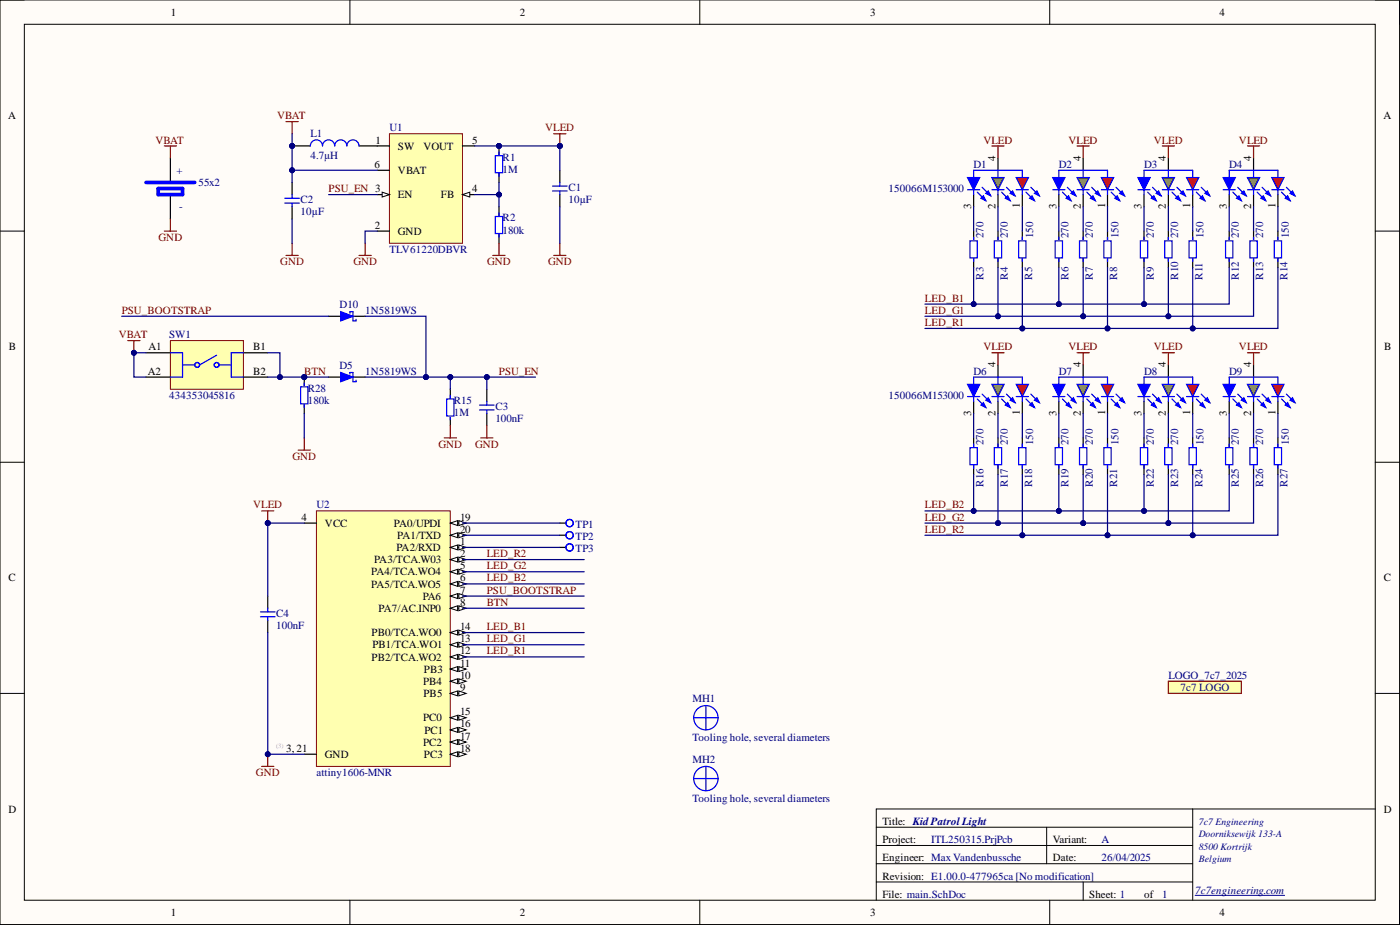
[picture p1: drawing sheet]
<svg xmlns="http://www.w3.org/2000/svg" width="292mm" height="193mm" viewBox="0 0 292 193" stroke-linecap="round" stroke-linejoin="round" font-family="sans-serif">
<defs><g id="words">
<g font-size="2.3">
<text x="35.6" y="3.3">1</text>
<text x="108.4" y="3.3">2</text>
<text x="181.6" y="3.3">3</text>
<text x="254.4" y="3.3">4</text>
<text x="1.7" y="24.9">A</text>
<text x="78.4" y="29.9">1</text>
<text x="98.5" y="29.9">5</text>
<text x="288.6" y="24.9">A</text>
<text x="78.1" y="35">6</text>
<text x="83" y="31.2">SW</text>
<text x="88.4" y="31.2">VOUT</text>
<text x="207.7" y="33.5" transform="rotate(-90 207.7 33.5)">4</text>
<text x="225.5" y="33.5" transform="rotate(-90 225.5 33.5)">4</text>
<text x="243.3" y="33.5" transform="rotate(-90 243.3 33.5)">4</text>
<text x="261" y="33.5" transform="rotate(-90 261 33.5)">4</text>
<text x="83" y="41.4">EN</text>
<text x="83" y="36.3">VBAT</text>
<text x="92" y="41.4">FB</text>
<text x="98.5" y="40.1">4</text>
<text x="78.2" y="47.7">2</text>
<text x="202.6" y="43.6" transform="rotate(-90 202.6 43.6)">3</text>
<text x="207.7" y="43.6" transform="rotate(-90 207.7 43.6)">2</text>
<text x="212.8" y="43.5" transform="rotate(-90 212.8 43.5)">1</text>
<text x="220.4" y="43.6" transform="rotate(-90 220.4 43.6)">3</text>
<text x="225.5" y="43.6" transform="rotate(-90 225.5 43.6)">2</text>
<text x="230.6" y="43.5" transform="rotate(-90 230.6 43.5)">1</text>
<text x="238.2" y="43.6" transform="rotate(-90 238.2 43.6)">3</text>
<text x="243.3" y="43.6" transform="rotate(-90 243.3 43.6)">2</text>
<text x="248.3" y="43.5" transform="rotate(-90 248.3 43.5)">1</text>
<text x="256" y="43.6" transform="rotate(-90 256 43.6)">3</text>
<text x="261" y="43.6" transform="rotate(-90 261 43.6)">2</text>
<text x="266.1" y="43.5" transform="rotate(-90 266.1 43.5)">1</text>
<text x="83" y="49">GND</text>
<text x="1.9" y="73.1">B</text>
<text x="31" y="73.1">A1</text>
<text x="52.8" y="73.1">B1</text>
<text x="207.7" y="76.6" transform="rotate(-90 207.7 76.6)">4</text>
<text x="225.5" y="76.6" transform="rotate(-90 225.5 76.6)">4</text>
<text x="243.3" y="76.6" transform="rotate(-90 243.3 76.6)">4</text>
<text x="261" y="76.6" transform="rotate(-90 261 76.6)">4</text>
<text x="288.8" y="73.1">B</text>
<text x="30.8" y="78.2">A2</text>
<text x="52.8" y="78.2">B2</text>
<text x="202.6" y="86.7" transform="rotate(-90 202.6 86.7)">3</text>
<text x="207.7" y="86.8" transform="rotate(-90 207.7 86.8)">2</text>
<text x="212.8" y="86.6" transform="rotate(-90 212.8 86.6)">1</text>
<text x="220.4" y="86.7" transform="rotate(-90 220.4 86.7)">3</text>
<text x="225.5" y="86.8" transform="rotate(-90 225.5 86.8)">2</text>
<text x="230.6" y="86.6" transform="rotate(-90 230.6 86.6)">1</text>
<text x="238.2" y="86.7" transform="rotate(-90 238.2 86.7)">3</text>
<text x="243.3" y="86.8" transform="rotate(-90 243.3 86.8)">2</text>
<text x="248.3" y="86.6" transform="rotate(-90 248.3 86.6)">1</text>
<text x="256" y="86.7" transform="rotate(-90 256 86.7)">3</text>
<text x="261" y="86.8" transform="rotate(-90 261 86.8)">2</text>
<text x="266.1" y="86.6" transform="rotate(-90 266.1 86.6)">1</text>
<text x="62.9" y="108.6">4</text>
<text x="67.8" y="109.9">VCC</text>
<text x="82.2" y="109.9">PA0/UPDI</text>
<text x="82.9" y="112.4">PA1/TXD</text>
<text x="96" y="113.7">1</text>
<text x="96" y="108.6">19</text>
<text x="96" y="111.2">20</text>
<text x="78" y="117.5">PA3/TCA.W03</text>
<text x="82.7" y="115">PA2/RXD</text>
<text x="96" y="116.2">2</text>
<text x="96" y="118.8">5</text>
<text x="1.8" y="121.3">C</text>
<text x="77.4" y="120">PA4/TCA.WO4</text>
<text x="77.4" y="122.6">PA5/TCA.WO5</text>
<text x="88.2" y="125.1">PA6</text>
<text x="96" y="121.3">6</text>
<text x="96" y="123.8">7</text>
<text x="288.7" y="121.3">C</text>
<text x="79" y="127.7">PA7/AC.INP0</text>
<text x="96" y="126.4">8</text>
<text x="96" y="131.5">14</text>
<text x="77.5" y="137.8">PB2/TCA.WO2</text>
<text x="77.5" y="132.7">PB0/TCA.WO0</text>
<text x="77.7" y="135.3">PB1/TCA.WO1</text>
<text x="96" y="136.5">12</text>
<text x="96" y="134">13</text>
<text x="88.3" y="142.9">PB4</text>
<text x="88.5" y="140.3">PB3</text>
<text x="96" y="141.6">10</text>
<text x="96" y="139.1">11</text>
<text x="88.4" y="145.4">PB5</text>
<text x="96" y="144.1">9</text>
<text x="96" y="149.2">15</text>
<text x="88.3" y="150.5">PC0</text>
<text x="88.3" y="155.6">PC2</text>
<text x="88.5" y="153">PC1</text>
<text x="96" y="151.8">16</text>
<text x="96" y="154.3">17</text>
<text x="59.7" y="156.8">3, 21</text>
<text x="67.8" y="158.1">GND</text>
<text x="88.5" y="158.1">PC3</text>
<text x="96" y="156.8">18</text>
<text x="1.8" y="169.5">D</text>
<text x="184.1" y="172.1">Title: KidPatrol Light</text>
<text x="288.7" y="169.5">D</text>
<text x="184.1" y="175.9">Project:</text>
<text x="184.1" y="179.7">Engineer: Max Vandenbussche</text>
<text x="219.6" y="179.7">Date:</text>
<text x="219.6" y="175.9">Variant:</text>
<text x="184.1" y="183.5">Revision: E1.00.0-477965ca [No modification]</text>
<text x="35.6" y="191.1">1</text>
<text x="108.4" y="191.1">2</text>
<text x="181.6" y="191.1">3</text>
<text x="184.1" y="187.3">File: main.SchDoc</text>
<text x="227.3" y="187.3">Sheet: 1</text>
<text x="238.7" y="187.3">of</text>
<text x="254.4" y="191.1">4</text>
</g>
<g font-size="2.3" fill="#800000">
<text x="32.4" y="29.9">VBAT</text>
<text x="57.8" y="24.9">VBAT</text>
<text x="113.8" y="27.4">VLED</text>
<text x="205.2" y="29.9">VLED</text>
<text x="222.9" y="29.9">VLED</text>
<text x="240.7" y="29.9">VLED</text>
<text x="258.5" y="29.9">VLED</text>
<text x="68.6" y="40.1">PSU_EN 3</text>
<text x="33.1" y="50.2">GND</text>
<text x="58.5" y="55.3">GND</text>
<text x="73.7" y="55.3">GND</text>
<text x="101.7" y="55.3">GND</text>
<text x="114.4" y="55.3">GND</text>
<text x="25.4" y="65.5">PSU_BOOTSTRAP</text>
<text x="193" y="65.5">LED_G1</text>
<text x="193" y="62.9">LED_B1</text>
<text x="24.8" y="70.5">VBAT</text>
<text x="193" y="68">LED_R1</text>
<text x="205.2" y="73.1">VLED</text>
<text x="222.9" y="73.1">VLED</text>
<text x="240.7" y="73.1">VLED</text>
<text x="258.5" y="73.1">VLED</text>
<text x="63.5" y="78.2">BTN</text>
<text x="104.1" y="78.2">PSU_EN</text>
<text x="61" y="95.9">GND</text>
<text x="91.5" y="93.4">GND</text>
<text x="99.1" y="93.4">GND</text>
<text x="52.8" y="106.1">VLED</text>
<text x="193" y="106.1">LED_B2</text>
<text x="193" y="111.2">LED_R2</text>
<text x="193" y="108.6">LED_G2</text>
<text x="101.6" y="116.2">LED_R2</text>
<text x="101.6" y="118.8">LED_G2</text>
<text x="101.6" y="123.8">PSU_BOOTSTRAP</text>
<text x="101.6" y="121.3">LED_B2</text>
<text x="101.6" y="131.5">LED_B1</text>
<text x="101.6" y="126.4">BTN</text>
<text x="101.6" y="136.5">LED_R1</text>
<text x="101.6" y="134">LED_G1</text>
<text x="53.4" y="161.9">GND</text>
</g>
<g font-size="2.3" fill="#000080">
<text x="64.8" y="28.7">L1</text>
<text x="81.3" y="27.4">U1</text>
<text x="64.8" y="33.2">4.7µH</text>
<text x="104.9" y="33.5">R1</text>
<text x="203.1" y="35">D1</text>
<text x="220.9" y="35">D2</text>
<text x="238.7" y="35">D3</text>
<text x="256.5" y="35">D4</text>
<text x="36.8" y="36.3">+</text>
<text x="41.4" y="38.8">55x2</text>
<text x="104.9" y="36">1M</text>
<text x="118.6" y="39.8">C1</text>
<text x="185.4" y="40.1">150066M153000</text>
<text x="37.4" y="43.9">-</text>
<text x="62.7" y="44.9">10µF</text>
<text x="62.7" y="42.4">C2</text>
<text x="104.9" y="46.2">R2</text>
<text x="118.6" y="42.4">10µF</text>
<text x="81.3" y="52.8">TLV61220DBVR</text>
<text x="104.9" y="48.7">180k</text>
<text x="205.2" y="49.7" transform="rotate(-90 205.2 49.7)">270</text>
<text x="210.3" y="49.7" transform="rotate(-90 210.3 49.7)">270</text>
<text x="215.6" y="49.7" transform="rotate(-90 215.6 49.7)">150</text>
<text x="222.9" y="49.7" transform="rotate(-90 222.9 49.7)">270</text>
<text x="228" y="49.7" transform="rotate(-90 228 49.7)">270</text>
<text x="233.4" y="49.7" transform="rotate(-90 233.4 49.7)">150</text>
<text x="240.7" y="49.7" transform="rotate(-90 240.7 49.7)">270</text>
<text x="245.8" y="49.7" transform="rotate(-90 245.8 49.7)">270</text>
<text x="251.1" y="49.7" transform="rotate(-90 251.1 49.7)">150</text>
<text x="258.5" y="49.7" transform="rotate(-90 258.5 49.7)">270</text>
<text x="263.6" y="49.7" transform="rotate(-90 263.6 49.7)">270</text>
<text x="268.9" y="49.7" transform="rotate(-90 268.9 49.7)">150</text>
<text x="205.2" y="58.4" transform="rotate(-90 205.2 58.4)">R3</text>
<text x="210.3" y="58.4" transform="rotate(-90 210.3 58.4)">R4</text>
<text x="215.3" y="58.4" transform="rotate(-90 215.3 58.4)">R5</text>
<text x="222.9" y="58.4" transform="rotate(-90 222.9 58.4)">R6</text>
<text x="228" y="58.4" transform="rotate(-90 228 58.4)">R7</text>
<text x="233.1" y="58.4" transform="rotate(-90 233.1 58.4)">R8</text>
<text x="240.7" y="58.4" transform="rotate(-90 240.7 58.4)">R9</text>
<text x="245.8" y="58.4" transform="rotate(-90 245.8 58.4)">R10</text>
<text x="250.9" y="58.4" transform="rotate(-90 250.9 58.4)">R11</text>
<text x="258.5" y="58.4" transform="rotate(-90 258.5 58.4)">R12</text>
<text x="263.6" y="58.4" transform="rotate(-90 263.6 58.4)">R13</text>
<text x="268.7" y="58.4" transform="rotate(-90 268.7 58.4)">R14</text>
<text x="70.8" y="64.3">D10</text>
<text x="76.2" y="65.5">1N5819WS</text>
<text x="35.3" y="70.5">SW1</text>
<text x="70.8" y="77">D5</text>
<text x="35.3" y="83.2">434353045816</text>
<text x="64.2" y="81.7">R28</text>
<text x="76.2" y="78.2">1N5819WS</text>
<text x="185.4" y="83.2">150066M153000</text>
<text x="203.1" y="78.2">D6</text>
<text x="220.9" y="78.2">D7</text>
<text x="238.7" y="78.2">D8</text>
<text x="256.5" y="78.2">D9</text>
<text x="64.2" y="84.3">180k</text>
<text x="94.7" y="86.8">1M</text>
<text x="94.7" y="84.3">R15</text>
<text x="103.3" y="88.1">100nF</text>
<text x="103.3" y="85.5">C3</text>
<text x="205.2" y="92.9" transform="rotate(-90 205.2 92.9)">270</text>
<text x="210.3" y="92.9" transform="rotate(-90 210.3 92.9)">270</text>
<text x="215.6" y="92.9" transform="rotate(-90 215.6 92.9)">150</text>
<text x="222.9" y="92.9" transform="rotate(-90 222.9 92.9)">270</text>
<text x="228" y="92.9" transform="rotate(-90 228 92.9)">270</text>
<text x="233.4" y="92.9" transform="rotate(-90 233.4 92.9)">150</text>
<text x="240.7" y="92.9" transform="rotate(-90 240.7 92.9)">270</text>
<text x="245.8" y="92.9" transform="rotate(-90 245.8 92.9)">270</text>
<text x="251.1" y="92.9" transform="rotate(-90 251.1 92.9)">150</text>
<text x="258.5" y="92.9" transform="rotate(-90 258.5 92.9)">270</text>
<text x="263.6" y="92.9" transform="rotate(-90 263.6 92.9)">270</text>
<text x="268.9" y="92.9" transform="rotate(-90 268.9 92.9)">150</text>
<text x="205.2" y="101.5" transform="rotate(-90 205.2 101.5)">R16</text>
<text x="210.3" y="101.5" transform="rotate(-90 210.3 101.5)">R17</text>
<text x="215.3" y="101.5" transform="rotate(-90 215.3 101.5)">R18</text>
<text x="222.9" y="101.5" transform="rotate(-90 222.9 101.5)">R19</text>
<text x="228" y="101.5" transform="rotate(-90 228 101.5)">R20</text>
<text x="233.1" y="101.5" transform="rotate(-90 233.1 101.5)">R21</text>
<text x="240.7" y="101.5" transform="rotate(-90 240.7 101.5)">R22</text>
<text x="245.8" y="101.5" transform="rotate(-90 245.8 101.5)">R23</text>
<text x="250.9" y="101.5" transform="rotate(-90 250.9 101.5)">R24</text>
<text x="258.5" y="101.5" transform="rotate(-90 258.5 101.5)">R25</text>
<text x="263.6" y="101.5" transform="rotate(-90 263.6 101.5)">R26</text>
<text x="268.7" y="101.5" transform="rotate(-90 268.7 101.5)">R27</text>
<text x="66" y="106.1">U2</text>
<text x="120.1" y="110.1">TP1</text>
<text x="120.1" y="112.7">TP2</text>
<text x="120.1" y="115.2">TP3</text>
<text x="57.6" y="131.2">100nF</text>
<text x="57.6" y="128.7">C4</text>
<text x="243.8" y="141.6">LOGO_7c7_2025</text>
<text x="144.5" y="146.4">MH1</text>
<text x="246.3" y="144.1">7c7 LOGO</text>
<text x="144.5" y="154.6">Tooling hole, several diameters</text>
<text x="66" y="161.9">attiny1606-MNR</text>
<text x="144.5" y="159.1">MH2</text>
<text x="144.5" y="167.2">Tooling hole, several diameters</text>
<text x="194.3" y="175.9">ITL250315.PrjPcb</text>
<text x="229.8" y="179.7">26/04/2025</text>
<text x="229.8" y="175.9">A</text>
<text x="242.5" y="187.3">1</text>
<text x="249.4" y="186.5">7c7engineering.com</text>
</g>
<g font-size="2" fill="#000080">
<text x="250.1" y="172.2">7c7 Engineering</text>
<text x="250.1" y="174.7">Doorniksewijk 133-A</text>
<text x="250.1" y="177.2">8500 Kortrijk</text>
<text x="250.1" y="179.8">Belgium</text>
</g>
</g></defs>
<path d="M0 0h292v192.9h-292z" fill-rule="evenodd" fill="#fffcf8"/>
<path d="M0 0h292v192.9h-292z" fill="none" stroke="#000" stroke-width=".21"/>
<path d="M5.1 5.1h281.8v182.7h-281.8z" fill-rule="evenodd" fill="#fffcf8"/>
<g fill="none" stroke="#000" stroke-width=".21">
<path d="M0 0h5.1M73 0v5.1M146 0v5.1M219 0v5.1M286.9 0h5.1v5.1M5.1 5.1h281.8v182.7h-281.8zM0 48.2h5.1M286.9 48.2h5.1M0 96.4h5.1M286.9 96.4h5.1M0 144.7h5.1M286.9 144.7h5.1"/>
<path d="M182.8 176.4h66M182.8 172.6h66M218.4 172.6v7.6M248.8 168.8v19M286.9 168.8h-104.1v19M73 187.8v5.1M146 187.8v5.1M182.8 184h66M182.8 180.2h66M219 187.8v5.1M226 184v3.8M292 187.8v5.1"/>
</g>
<path d="M249.4 186.8h18.6" fill="none" stroke="#000080" stroke-width=".21"/>
<path d="M243.8 142.1h15.2v2.6h-15.2z" fill-rule="evenodd" fill="#ffffb0"/>
<path d="M243.8 142.1h15.2v2.6h-15.2z" fill="none" stroke="#800000" stroke-width=".25"/>
<path d="M81.3 27.9h15.2v22.8h-15.2z" fill-rule="evenodd" fill="#ffffb0"/>
<path d="M81.3 27.9h15.2v22.8h-15.2z" fill="none" stroke="#800000" stroke-width=".21"/>
<path d="M78.7 30.4h2.6M78.7 48.2h2.6M78.7 40.6h2.6" fill="none" stroke="#000" stroke-width=".25"/>
<path d="M79.7 40.1l1.6 .5-1.6 .5z" fill="#f8fcff"/>
<path d="M79.7 40.1l1.6 .5-1.6 .5z" fill="none" stroke="#000" stroke-width=".21"/>
<path d="M96.5 40.6h2.5" fill="none" stroke="#000" stroke-width=".25"/>
<path d="M96.5 40.6l1.5-.5v1z" fill="#f8fcff"/>
<path d="M96.5 40.6l1.5-.5v1z" fill="none" stroke="#000" stroke-width=".21"/>
<path d="M78.7 35.5h2.6M96.5 30.4h2.5" fill="none" stroke="#000" stroke-width=".25"/>
<circle cx="60.9" cy="30.4" r=".51" fill="#000080"/>
<circle cx="60.9" cy="30.4" r=".51" fill="none" stroke="#000080" stroke-width=".21"/>
<path d="M67.3 30.4a1.27 1.27 0 0 1 1.3-1.2 1.27 1.27 0 0 1 1.2 1.2 1.27 1.27 0 0 1 1.3-1.2 1.27 1.27 0 0 1 1.3 1.2" fill="none" stroke="#00f" stroke-width=".25"/>
<path d="M60.9 30.4h3.9" fill="none" stroke="#000" stroke-width=".25"/>
<circle cx="60.9" cy="30.4" r=".51" fill="#000080"/>
<circle cx="60.9" cy="30.4" r=".51" fill="none" stroke="#000080" stroke-width=".21"/>
<path d="M74.9 30.4h3.8M104.1 43.1v2.6M104.1 48.2v2.5" fill="none" stroke="#000" stroke-width=".25"/>
<path d="M64.8 30.4a1.27 1.27 0 0 1 1.2-1.2 1.27 1.27 0 0 1 1.3 1.2M72.4 30.4a1.27 1.27 0 0 1 1.2-1.2 1.27 1.27 0 0 1 1.3 1.2M104.1 44.4v.8M104.1 48.7v.8" fill="none" stroke="#00f" stroke-width=".25"/>
<path d="M59.7 25.4h2.5M60.9 25.4v2.5M59.7 53.3h2.5M60.9 50.7v2.6M74.9 53.3h2.5M76.2 50.7v2.6" fill="none" stroke="#800000" stroke-width=".25"/>
<path d="M103.3 45.2h1.6v3.5h-1.6z" fill-rule="evenodd" fill="#fff"/>
<path d="M103.3 45.2h1.6v3.5h-1.6z" fill="none" stroke="#00f" stroke-width=".25"/>
<circle cx="104.1" cy="30.4" r=".51" fill="#000080"/>
<circle cx="104.1" cy="30.4" r=".51" fill="none" stroke="#000080" stroke-width=".21"/>
<path d="M104.1 30.4v2.6" fill="none" stroke="#000" stroke-width=".25"/>
<circle cx="104.1" cy="30.4" r=".51" fill="#000080"/>
<circle cx="104.1" cy="30.4" r=".51" fill="none" stroke="#000080" stroke-width=".21"/>
<path d="M104.1 35.5v2.6" fill="none" stroke="#000" stroke-width=".25"/>
<path d="M104.1 31.7v.8M104.1 36v.8" fill="none" stroke="#00f" stroke-width=".25"/>
<path d="M103.3 32.5h1.6v3.5h-1.6z" fill-rule="evenodd" fill="#fff"/>
<path d="M103.3 32.5h1.6v3.5h-1.6z" fill="none" stroke="#00f" stroke-width=".25"/>
<path d="M115.5 27.9h2.6M116.8 27.9v2.5M102.8 53.3h2.6M104.1 50.7v2.6" fill="none" stroke="#800000" stroke-width=".25"/>
<circle cx="116.8" cy="30.4" r=".51" fill="#000080"/>
<circle cx="116.8" cy="30.4" r=".51" fill="none" stroke="#000080" stroke-width=".21"/>
<path d="M115.5 53.3h2.6M116.8 50.7v2.6" fill="none" stroke="#800000" stroke-width=".25"/>
<path d="M66 106.6h28v53.3h-28z" fill-rule="evenodd" fill="#ffffb0"/>
<path d="M66 106.6h28v53.3h-28z" fill="none" stroke="#800000" stroke-width=".21"/>
<path d="M94 114.2h2.5" fill="none" stroke="#000" stroke-width=".25"/>
<path d="M94 114.2l1.5-.5v1z" fill="#f8fcff"/>
<path d="M94 114.2l1.5-.5v1z" fill="none" stroke="#000" stroke-width=".21"/>
<path d="M95.7 113.7l1.6 .5-1.6 .5z" fill="#f8fcff"/>
<path d="M95.7 113.7l1.6 .5-1.6 .5z" fill="none" stroke="#000" stroke-width=".21"/>
<path d="M94 116.7h2.5" fill="none" stroke="#000" stroke-width=".25"/>
<path d="M94 116.7l1.5-.5v1z" fill="#f8fcff"/>
<path d="M94 116.7l1.5-.5v1z" fill="none" stroke="#000" stroke-width=".21"/>
<path d="M95.7 116.2l1.6 .5-1.6 .5z" fill="#f8fcff"/>
<path d="M95.7 116.2l1.6 .5-1.6 .5z" fill="none" stroke="#000" stroke-width=".21"/>
<path d="M63.5 109.1h2.5M94 119.3h2.5M63.5 157.3h2.5" fill="none" stroke="#000" stroke-width=".25"/>
<path d="M94 119.3l1.5-.5v1z" fill="#f8fcff"/>
<path d="M94 119.3l1.5-.5v1z" fill="none" stroke="#000" stroke-width=".21"/>
<path d="M95.7 118.8l1.6 .5-1.6 .5z" fill="#f8fcff"/>
<path d="M95.7 118.8l1.6 .5-1.6 .5z" fill="none" stroke="#000" stroke-width=".21"/>
<path d="M94 121.8h2.5" fill="none" stroke="#000" stroke-width=".25"/>
<path d="M94 121.8l1.5-.5v1z" fill="#f8fcff"/>
<path d="M94 121.8l1.5-.5v1z" fill="none" stroke="#000" stroke-width=".21"/>
<path d="M95.7 121.3l1.6 .5-1.6 .5z" fill="#f8fcff"/>
<path d="M95.7 121.3l1.6 .5-1.6 .5z" fill="none" stroke="#000" stroke-width=".21"/>
<path d="M94 124.4h2.5" fill="none" stroke="#000" stroke-width=".25"/>
<path d="M94 124.4l1.5-.6v1.1z" fill="#f8fcff"/>
<path d="M94 124.4l1.5-.6v1.1z" fill="none" stroke="#000" stroke-width=".21"/>
<path d="M95.7 123.8l1.6 .6-1.6 .5z" fill="#f8fcff"/>
<path d="M95.7 123.8l1.6 .6-1.6 .5z" fill="none" stroke="#000" stroke-width=".21"/>
<path d="M94 126.9h2.5" fill="none" stroke="#000" stroke-width=".25"/>
<path d="M94 126.9l1.5-.5v1z" fill="#f8fcff"/>
<path d="M94 126.9l1.5-.5v1z" fill="none" stroke="#000" stroke-width=".21"/>
<path d="M95.7 126.4l1.6 .5-1.6 .5z" fill="#f8fcff"/>
<path d="M95.7 126.4l1.6 .5-1.6 .5z" fill="none" stroke="#000" stroke-width=".21"/>
<path d="M94 144.7h2.5" fill="none" stroke="#000" stroke-width=".25"/>
<path d="M94 144.7l1.5-.6v1.1z" fill="#f8fcff"/>
<path d="M94 144.7l1.5-.6v1.1z" fill="none" stroke="#000" stroke-width=".21"/>
<path d="M95.7 144.1l1.6 .6-1.6 .5z" fill="#f8fcff"/>
<path d="M95.7 144.1l1.6 .6-1.6 .5z" fill="none" stroke="#000" stroke-width=".21"/>
<path d="M94 142.1h2.5" fill="none" stroke="#000" stroke-width=".25"/>
<path d="M94 142.1l1.5-.5v1z" fill="#f8fcff"/>
<path d="M94 142.1l1.5-.5v1z" fill="none" stroke="#000" stroke-width=".21"/>
<path d="M95.7 141.6l1.6 .5-1.6 .5z" fill="#f8fcff"/>
<path d="M95.7 141.6l1.6 .5-1.6 .5z" fill="none" stroke="#000" stroke-width=".21"/>
<path d="M94 139.6h2.5" fill="none" stroke="#000" stroke-width=".25"/>
<path d="M94 139.6l1.5-.5v1z" fill="#f8fcff"/>
<path d="M94 139.6l1.5-.5v1z" fill="none" stroke="#000" stroke-width=".21"/>
<path d="M95.7 139.1l1.6 .5-1.6 .5z" fill="#f8fcff"/>
<path d="M95.7 139.1l1.6 .5-1.6 .5z" fill="none" stroke="#000" stroke-width=".21"/>
<path d="M94 137h2.5" fill="none" stroke="#000" stroke-width=".25"/>
<path d="M94 137l1.5-.5v1z" fill="#f8fcff"/>
<path d="M94 137l1.5-.5v1z" fill="none" stroke="#000" stroke-width=".21"/>
<path d="M95.7 136.5l1.6 .5-1.6 .5z" fill="#f8fcff"/>
<path d="M95.7 136.5l1.6 .5-1.6 .5z" fill="none" stroke="#000" stroke-width=".21"/>
<path d="M94 134.5h2.5" fill="none" stroke="#000" stroke-width=".25"/>
<path d="M94 134.5l1.5-.5v1z" fill="#f8fcff"/>
<path d="M94 134.5l1.5-.5v1z" fill="none" stroke="#000" stroke-width=".21"/>
<path d="M95.7 134l1.6 .5-1.6 .5z" fill="#f8fcff"/>
<path d="M95.7 134l1.6 .5-1.6 .5z" fill="none" stroke="#000" stroke-width=".21"/>
<path d="M94 132h2.5" fill="none" stroke="#000" stroke-width=".25"/>
<path d="M94 132l1.5-.5v1z" fill="#f8fcff"/>
<path d="M94 132l1.5-.5v1z" fill="none" stroke="#000" stroke-width=".21"/>
<path d="M95.7 131.5l1.6 .5-1.6 .5z" fill="#f8fcff"/>
<path d="M95.7 131.5l1.6 .5-1.6 .5z" fill="none" stroke="#000" stroke-width=".21"/>
<path d="M94 149.7h2.5" fill="none" stroke="#000" stroke-width=".25"/>
<path d="M94 149.7l1.5-.5v1z" fill="#f8fcff"/>
<path d="M94 149.7l1.5-.5v1z" fill="none" stroke="#000" stroke-width=".21"/>
<path d="M95.7 149.2l1.6 .5-1.6 .5z" fill="#f8fcff"/>
<path d="M95.7 149.2l1.6 .5-1.6 .5z" fill="none" stroke="#000" stroke-width=".21"/>
<path d="M94 152.3h2.5" fill="none" stroke="#000" stroke-width=".25"/>
<path d="M94 152.3l1.5-.5v1z" fill="#f8fcff"/>
<path d="M94 152.3l1.5-.5v1z" fill="none" stroke="#000" stroke-width=".21"/>
<path d="M95.7 151.8l1.6 .5-1.6 .5z" fill="#f8fcff"/>
<path d="M95.7 151.8l1.6 .5-1.6 .5z" fill="none" stroke="#000" stroke-width=".21"/>
<path d="M94 154.8h2.5" fill="none" stroke="#000" stroke-width=".25"/>
<path d="M94 154.8l1.5-.5v1z" fill="#f8fcff"/>
<path d="M94 154.8l1.5-.5v1z" fill="none" stroke="#000" stroke-width=".21"/>
<path d="M95.7 154.3l1.6 .5-1.6 .5z" fill="#f8fcff"/>
<path d="M95.7 154.3l1.6 .5-1.6 .5z" fill="none" stroke="#000" stroke-width=".21"/>
<path d="M94 157.3h2.5" fill="none" stroke="#000" stroke-width=".25"/>
<path d="M94 157.3l1.5-.5v1.1z" fill="#f8fcff"/>
<path d="M94 157.3l1.5-.5v1.1z" fill="none" stroke="#000" stroke-width=".21"/>
<path d="M95.7 156.8l1.6 .5-1.6 .6z" fill="#f8fcff"/>
<path d="M95.7 156.8l1.6 .5-1.6 .6z" fill="none" stroke="#000" stroke-width=".21"/>
<path d="M94 109.1h2.5" fill="none" stroke="#000" stroke-width=".25"/>
<path d="M94 109.1l1.5-.5v1z" fill="#f8fcff"/>
<path d="M94 109.1l1.5-.5v1z" fill="none" stroke="#000" stroke-width=".21"/>
<path d="M95.7 108.6l1.6 .5-1.6 .5z" fill="#f8fcff"/>
<path d="M95.7 108.6l1.6 .5-1.6 .5z" fill="none" stroke="#000" stroke-width=".21"/>
<path d="M94 111.7h2.5" fill="none" stroke="#000" stroke-width=".25"/>
<path d="M94 111.7l1.5-.5v1z" fill="#f8fcff"/>
<path d="M94 111.7l1.5-.5v1z" fill="none" stroke="#000" stroke-width=".21"/>
<path d="M95.7 111.2l1.6 .5-1.6 .5z" fill="#f8fcff"/>
<path d="M95.7 111.2l1.6 .5-1.6 .5z" fill="none" stroke="#000" stroke-width=".21"/>
<path d="M55.9 124.4v2.5M55.9 129.4v2.6" fill="none" stroke="#000" stroke-width=".25"/>
<path d="M54.3 127.7h3.1M54.3 128.7h3.1M55.9 126.9v.8M55.9 128.7v.7" fill="none" stroke="#00f" stroke-width=".25"/>
<path d="M54.6 159.9h2.5M55.9 157.3v2.6" fill="none" stroke="#800000" stroke-width=".25"/>
<circle cx="55.9" cy="157.3" r=".51" fill="#000080"/>
<circle cx="55.9" cy="157.3" r=".51" fill="none" stroke="#000080" stroke-width=".21"/>
<path d="M35.5 33v5.1M35.5 40.6v5.1M68.6 78.7h2.5M73.6 78.7h2.6" fill="none" stroke="#000" stroke-width=".25"/>
<path d="M30.5 38.1h10.1M33 39.3h5.1v1.3h-5.1z" fill="none" stroke="#00f" stroke-width=".76"/>
<path d="M34.3 30.4h2.5M35.5 30.4v2.6M34.3 48.2h2.5M35.5 45.7v2.5" fill="none" stroke="#800000" stroke-width=".25"/>
<path d="M71.1 77.7l2.5 1-2.5 .9z" fill="#00f"/>
<path d="M71.1 77.7l2.5 1-2.5 .9zM73 78v-.3h.6v1.9h.7v-.3" fill="none" stroke="#00f" stroke-width=".25"/>
<path d="M68.6 66h2.5M73.6 66h2.6" fill="none" stroke="#000" stroke-width=".25"/>
<path d="M71.1 65l2.5 1-2.5 .9z" fill="#00f"/>
<path d="M71.1 65l2.5 1-2.5 .9zM73 65.3v-.3h.6v1.9h.7v-.3" fill="none" stroke="#00f" stroke-width=".25"/>
<path d="M26.7 71.1h2.5M27.9 71.1v2.5" fill="none" stroke="#800000" stroke-width=".25"/>
<circle cx="27.9" cy="73.6" r=".51" fill="#000080"/>
<circle cx="27.9" cy="73.6" r=".51" fill="none" stroke="#000080" stroke-width=".21"/>
<path d="M94 81.2v2.5M94 86.3v2.5" fill="none" stroke="#000" stroke-width=".25"/>
<path d="M94 82.5v.7M94 86.8v.8" fill="none" stroke="#00f" stroke-width=".25"/>
<path d="M93.2 83.2h1.5v3.6h-1.5z" fill-rule="evenodd" fill="#fff"/>
<path d="M93.2 83.2h1.5v3.6h-1.5zM100 84.5h3.1M100 85.5h3.1M101.6 83.7v.8M101.6 85.5v.8" fill="none" stroke="#00f" stroke-width=".25"/>
<path d="M92.7 91.4h2.5M94 88.8v2.6M100.3 91.4h2.5M101.6 88.8v2.6" fill="none" stroke="#800000" stroke-width=".25"/>
<path d="M208.2 33v2.5M208.2 40.6v2.5M101.6 81.2v2.5M101.6 86.3v2.5" fill="none" stroke="#000" stroke-width=".25"/>
<path d="M207 37h2.5l-1.3 2.6z" fill="#0f0"/>
<path d="M207 37h2.5l-1.3 2.6zM210 39.1l1.8 1.8M209 40.1l1.8 1.8" fill="none" stroke="#00f" stroke-width=".25"/>
<path d="M209.7 41.4l.6-.5 .5 1z" fill="#00f"/>
<path d="M209.7 41.4l.6-.5 .5 1z" fill="none" stroke="#00f" stroke-width=".25"/>
<path d="M210.8 40.3l.5-.5 .5 1.1z" fill="#00f"/>
<path d="M203.1 37v-1.5h10.2v1.5M207 39.6h2.5M210.8 40.3l.5-.5 .5 1.1z" fill="none" stroke="#00f" stroke-width=".25"/>
<path d="M203.1 40.6v2.5" fill="none" stroke="#000" stroke-width=".25"/>
<path d="M201.9 37h2.5l-1.3 2.6z" fill="#00f"/>
<path d="M201.9 37h2.5l-1.3 2.6zM204.9 39.1l1.8 1.8M203.9 40.1l1.8 1.8" fill="none" stroke="#00f" stroke-width=".25"/>
<path d="M204.7 41.4l.5-.5 .5 1z" fill="#00f"/>
<path d="M204.7 41.4l.5-.5 .5 1z" fill="none" stroke="#00f" stroke-width=".25"/>
<path d="M205.7 40.3l.5-.5 .5 1.1z" fill="#00f"/>
<path d="M201.9 39.6h2.5M205.7 40.3l.5-.5 .5 1.1z" fill="none" stroke="#00f" stroke-width=".25"/>
<path d="M213.3 40.6v2.5" fill="none" stroke="#000" stroke-width=".25"/>
<path d="M212 37h2.6l-1.3 2.6z" fill="#f00"/>
<path d="M212 37h2.6l-1.3 2.6zM215.1 39.1l1.8 1.8M214.1 40.1l1.7 1.8" fill="none" stroke="#00f" stroke-width=".25"/>
<path d="M214.8 41.4l.5-.5 .5 1z" fill="#00f"/>
<path d="M214.8 41.4l.5-.5 .5 1z" fill="none" stroke="#00f" stroke-width=".25"/>
<path d="M215.8 40.3l.5-.5 .6 1.1z" fill="#00f"/>
<path d="M203.1 39.6v1M208.2 35.5v1.5M208.2 39.6v1M212 39.6h2.6M213.3 39.6v1M215.8 40.3l.5-.5 .6 1.1z" fill="none" stroke="#00f" stroke-width=".25"/>
<path d="M226 33v2.5M226 40.6v2.5" fill="none" stroke="#000" stroke-width=".25"/>
<path d="M224.7 37h2.6l-1.3 2.6z" fill="#0f0"/>
<path d="M224.7 37h2.6l-1.3 2.6zM227.8 39.1l1.7 1.8M226.8 40.1l1.7 1.8" fill="none" stroke="#00f" stroke-width=".25"/>
<path d="M227.5 41.4l.5-.5 .5 1z" fill="#00f"/>
<path d="M227.5 41.4l.5-.5 .5 1z" fill="none" stroke="#00f" stroke-width=".25"/>
<path d="M228.5 40.3l.5-.5 .5 1.1z" fill="#00f"/>
<path d="M220.9 37v-1.5h10.2v1.5M224.7 39.6h2.6M228.5 40.3l.5-.5 .5 1.1z" fill="none" stroke="#00f" stroke-width=".25"/>
<path d="M220.9 40.6v2.5" fill="none" stroke="#000" stroke-width=".25"/>
<path d="M219.6 37h2.6l-1.3 2.6z" fill="#00f"/>
<path d="M219.6 37h2.6l-1.3 2.6zM222.7 39.1l1.8 1.8M221.7 40.1l1.8 1.8" fill="none" stroke="#00f" stroke-width=".25"/>
<path d="M222.4 41.4l.5-.5 .6 1z" fill="#00f"/>
<path d="M222.4 41.4l.5-.5 .6 1z" fill="none" stroke="#00f" stroke-width=".25"/>
<path d="M223.5 40.3l.5-.5 .5 1.1z" fill="#00f"/>
<path d="M219.6 39.6h2.6M223.5 40.3l.5-.5 .5 1.1z" fill="none" stroke="#00f" stroke-width=".25"/>
<path d="M231.1 40.6v2.5" fill="none" stroke="#000" stroke-width=".25"/>
<path d="M229.8 37h2.5l-1.2 2.6z" fill="#f00"/>
<path d="M229.8 37h2.5l-1.2 2.6zM232.9 39.1l1.7 1.8M231.8 40.1l1.8 1.8" fill="none" stroke="#00f" stroke-width=".25"/>
<path d="M232.6 41.4l.5-.5 .5 1z" fill="#00f"/>
<path d="M232.6 41.4l.5-.5 .5 1z" fill="none" stroke="#00f" stroke-width=".25"/>
<path d="M233.6 40.3l.5-.5 .5 1.1z" fill="#00f"/>
<path d="M220.9 39.6v1M226 35.5v1.5M226 39.6v1M229.8 39.6h2.5M231.1 39.6v1M203.1 49.5v.7M203.1 53.8v.8M233.6 40.3l.5-.5 .5 1.1z" fill="none" stroke="#00f" stroke-width=".25"/>
<path d="M203.1 48.2v2.5M203.1 53.3v2.5" fill="none" stroke="#000" stroke-width=".25"/>
<path d="M202.4 50.2h1.5v3.6h-1.5z" fill-rule="evenodd" fill="#fff"/>
<path d="M202.4 50.2h1.5v3.6h-1.5zM213.3 49.5v.7M213.3 53.8v.8" fill="none" stroke="#00f" stroke-width=".25"/>
<path d="M213.3 48.2v2.5M213.3 53.3v2.5" fill="none" stroke="#000" stroke-width=".25"/>
<path d="M212.5 50.2h1.6v3.6h-1.6z" fill-rule="evenodd" fill="#fff"/>
<path d="M208.2 49.5v.7M208.2 53.8v.8M212.5 50.2h1.6v3.6h-1.6z" fill="none" stroke="#00f" stroke-width=".25"/>
<path d="M208.2 48.2v2.5M208.2 53.3v2.5" fill="none" stroke="#000" stroke-width=".25"/>
<path d="M207.5 50.2h1.5v3.6h-1.5z" fill-rule="evenodd" fill="#fff"/>
<path d="M207.5 50.2h1.5v3.6h-1.5zM220.9 49.5v.7M220.9 53.8v.8" fill="none" stroke="#00f" stroke-width=".25"/>
<path d="M220.9 48.2v2.5M220.9 53.3v2.5" fill="none" stroke="#000" stroke-width=".25"/>
<path d="M220.2 50.2h1.5v3.6h-1.5z" fill-rule="evenodd" fill="#fff"/>
<path d="M220.2 50.2h1.5v3.6h-1.5zM231.1 49.5v.7M231.1 53.8v.8" fill="none" stroke="#00f" stroke-width=".25"/>
<path d="M231.1 48.2v2.5M231.1 53.3v2.5" fill="none" stroke="#000" stroke-width=".25"/>
<path d="M230.3 50.2h1.5v3.6h-1.5z" fill-rule="evenodd" fill="#fff"/>
<path d="M226 49.5v.7M226 53.8v.8M230.3 50.2h1.5v3.6h-1.5z" fill="none" stroke="#00f" stroke-width=".25"/>
<path d="M226 48.2v2.5M226 53.3v2.5" fill="none" stroke="#000" stroke-width=".25"/>
<path d="M225.2 50.2h1.6v3.6h-1.6z" fill-rule="evenodd" fill="#fff"/>
<path d="M225.2 50.2h1.6v3.6h-1.6z" fill="none" stroke="#00f" stroke-width=".25"/>
<path d="M243.8 33v2.5M243.8 40.6v2.5" fill="none" stroke="#000" stroke-width=".25"/>
<path d="M242.5 37h2.5l-1.2 2.6z" fill="#0f0"/>
<path d="M242.5 37h2.5l-1.2 2.6zM245.5 39.1l1.8 1.8M244.5 40.1l1.8 1.8" fill="none" stroke="#00f" stroke-width=".25"/>
<path d="M245.3 41.4l.5-.5 .5 1z" fill="#00f"/>
<path d="M245.3 41.4l.5-.5 .5 1z" fill="none" stroke="#00f" stroke-width=".25"/>
<path d="M246.3 40.3l.5-.5 .5 1.1z" fill="#00f"/>
<path d="M238.7 37v-1.5h10.1v1.5M242.5 39.6h2.5M246.3 40.3l.5-.5 .5 1.1z" fill="none" stroke="#00f" stroke-width=".25"/>
<path d="M238.7 40.6v2.5" fill="none" stroke="#000" stroke-width=".25"/>
<path d="M237.4 37h2.6l-1.3 2.6z" fill="#00f"/>
<path d="M237.4 37h2.6l-1.3 2.6zM240.5 39.1l1.7 1.8M239.5 40.1l1.7 1.8" fill="none" stroke="#00f" stroke-width=".25"/>
<path d="M240.2 41.4l.5-.5 .5 1z" fill="#00f"/>
<path d="M240.2 41.4l.5-.5 .5 1z" fill="none" stroke="#00f" stroke-width=".25"/>
<path d="M241.2 40.3l.5-.5 .5 1.1z" fill="#00f"/>
<path d="M237.4 39.6h2.6M241.2 40.3l.5-.5 .5 1.1z" fill="none" stroke="#00f" stroke-width=".25"/>
<path d="M248.8 40.6v2.5" fill="none" stroke="#000" stroke-width=".25"/>
<path d="M247.6 37h2.5l-1.3 2.6z" fill="#f00"/>
<path d="M247.6 37h2.5l-1.3 2.6zM250.6 39.1l1.8 1.8M249.6 40.1l1.8 1.8" fill="none" stroke="#00f" stroke-width=".25"/>
<path d="M250.4 41.4l.5-.5 .5 1z" fill="#00f"/>
<path d="M250.4 41.4l.5-.5 .5 1z" fill="none" stroke="#00f" stroke-width=".25"/>
<path d="M251.4 40.3l.5-.5 .5 1.1z" fill="#00f"/>
<path d="M238.7 39.6v1M243.8 35.5v1.5M243.8 39.6v1M247.6 39.6h2.5M248.8 39.6v1M238.7 49.5v.7M238.7 53.8v.8M251.4 40.3l.5-.5 .5 1.1z" fill="none" stroke="#00f" stroke-width=".25"/>
<path d="M238.7 48.2v2.5M238.7 53.3v2.5" fill="none" stroke="#000" stroke-width=".25"/>
<path d="M237.9 50.2h1.6v3.6h-1.6z" fill-rule="evenodd" fill="#fff"/>
<path d="M237.9 50.2h1.6v3.6h-1.6zM248.8 49.5v.7M248.8 53.8v.8" fill="none" stroke="#00f" stroke-width=".25"/>
<path d="M248.8 48.2v2.5M248.8 53.3v2.5" fill="none" stroke="#000" stroke-width=".25"/>
<path d="M248.1 50.2h1.5v3.6h-1.5z" fill-rule="evenodd" fill="#fff"/>
<path d="M243.8 49.5v.7M243.8 53.8v.8M248.1 50.2h1.5v3.6h-1.5z" fill="none" stroke="#00f" stroke-width=".25"/>
<path d="M243.8 48.2v2.5M243.8 53.3v2.5" fill="none" stroke="#000" stroke-width=".25"/>
<path d="M243 50.2h1.5v3.6h-1.5z" fill-rule="evenodd" fill="#fff"/>
<path d="M243 50.2h1.5v3.6h-1.5z" fill="none" stroke="#00f" stroke-width=".25"/>
<path d="M261.5 33v2.5M261.5 40.6v2.5" fill="none" stroke="#000" stroke-width=".25"/>
<path d="M260.3 37h2.5l-1.3 2.6z" fill="#0f0"/>
<path d="M260.3 37h2.5l-1.3 2.6zM263.3 39.1l1.8 1.8M262.3 40.1l1.8 1.8" fill="none" stroke="#00f" stroke-width=".25"/>
<path d="M263.1 41.4l.5-.5 .5 1z" fill="#00f"/>
<path d="M263.1 41.4l.5-.5 .5 1z" fill="none" stroke="#00f" stroke-width=".25"/>
<path d="M264.1 40.3l.5-.5 .5 1.1z" fill="#00f"/>
<path d="M256.5 37v-1.5h10.1v1.5M260.3 39.6h2.5M264.1 40.3l.5-.5 .5 1.1z" fill="none" stroke="#00f" stroke-width=".25"/>
<path d="M256.5 40.6v2.5" fill="none" stroke="#000" stroke-width=".25"/>
<path d="M255.2 37h2.5l-1.2 2.6z" fill="#00f"/>
<path d="M255.2 37h2.5l-1.2 2.6zM258.2 39.1l1.8 1.8M257.2 40.1l1.8 1.8" fill="none" stroke="#00f" stroke-width=".25"/>
<path d="M258 41.4l.5-.5 .5 1z" fill="#00f"/>
<path d="M258 41.4l.5-.5 .5 1z" fill="none" stroke="#00f" stroke-width=".25"/>
<path d="M259 40.3l.5-.5 .5 1.1z" fill="#00f"/>
<path d="M255.2 39.6h2.5M259 40.3l.5-.5 .5 1.1z" fill="none" stroke="#00f" stroke-width=".25"/>
<path d="M266.6 40.6v2.5" fill="none" stroke="#000" stroke-width=".25"/>
<path d="M265.4 37h2.5l-1.3 2.6z" fill="#f00"/>
<path d="M265.4 37h2.5l-1.3 2.6zM268.4 39.1l1.8 1.8M267.4 40.1l1.8 1.8" fill="none" stroke="#00f" stroke-width=".25"/>
<path d="M268.1 41.4l.6-.5 .5 1z" fill="#00f"/>
<path d="M268.1 41.4l.6-.5 .5 1z" fill="none" stroke="#00f" stroke-width=".25"/>
<path d="M269.2 40.3l.5-.5 .5 1.1z" fill="#00f"/>
<path d="M256.5 39.6v1M261.5 35.5v1.5M261.5 39.6v1M265.4 39.6h2.5M266.6 39.6v1M256.5 49.5v.7M256.5 53.8v.8M269.2 40.3l.5-.5 .5 1.1z" fill="none" stroke="#00f" stroke-width=".25"/>
<path d="M256.5 48.2v2.5M256.5 53.3v2.5" fill="none" stroke="#000" stroke-width=".25"/>
<path d="M255.7 50.2h1.5v3.6h-1.5z" fill-rule="evenodd" fill="#fff"/>
<path d="M255.7 50.2h1.5v3.6h-1.5zM266.6 49.5v.7M266.6 53.8v.8" fill="none" stroke="#00f" stroke-width=".25"/>
<path d="M266.6 48.2v2.5M266.6 53.3v2.5" fill="none" stroke="#000" stroke-width=".25"/>
<path d="M265.9 50.2h1.5v3.6h-1.5z" fill-rule="evenodd" fill="#fff"/>
<path d="M261.5 49.5v.7M261.5 53.8v.8M265.9 50.2h1.5v3.6h-1.5z" fill="none" stroke="#00f" stroke-width=".25"/>
<path d="M261.5 48.2v2.5M261.5 53.3v2.5" fill="none" stroke="#000" stroke-width=".25"/>
<path d="M260.8 50.2h1.5v3.6h-1.5z" fill-rule="evenodd" fill="#fff"/>
<path d="M260.8 50.2h1.5v3.6h-1.5z" fill="none" stroke="#00f" stroke-width=".25"/>
<path d="M208.2 76.1v2.6M208.2 83.7v2.6" fill="none" stroke="#000" stroke-width=".25"/>
<path d="M207 80.2h2.5l-1.3 2.5z" fill="#0f0"/>
<path d="M207 80.2h2.5l-1.3 2.5zM209 83.2l1.8 1.8M210 82.2l1.8 1.8" fill="none" stroke="#00f" stroke-width=".25"/>
<path d="M209.7 84.5l.6-.5 .5 1z" fill="#00f"/>
<path d="M209.7 84.5l.6-.5 .5 1z" fill="none" stroke="#00f" stroke-width=".25"/>
<path d="M210.8 83.5l.5-.5 .5 1z" fill="#00f"/>
<path d="M203.1 80.2v-1.5h10.2v1.5M207 82.7h2.5M210.8 83.5l.5-.5 .5 1z" fill="none" stroke="#00f" stroke-width=".25"/>
<path d="M203.1 83.7v2.6" fill="none" stroke="#000" stroke-width=".25"/>
<path d="M201.9 80.2h2.5l-1.3 2.5z" fill="#00f"/>
<path d="M201.9 80.2h2.5l-1.3 2.5zM203.9 83.2l1.8 1.8M204.9 82.2l1.8 1.8" fill="none" stroke="#00f" stroke-width=".25"/>
<path d="M204.7 84.5l.5-.5 .5 1z" fill="#00f"/>
<path d="M204.7 84.5l.5-.5 .5 1z" fill="none" stroke="#00f" stroke-width=".25"/>
<path d="M205.7 83.5l.5-.5 .5 1z" fill="#00f"/>
<path d="M201.9 82.7h2.5M205.7 83.5l.5-.5 .5 1z" fill="none" stroke="#00f" stroke-width=".25"/>
<path d="M213.3 83.7v2.6" fill="none" stroke="#000" stroke-width=".25"/>
<path d="M212 80.2h2.6l-1.3 2.5z" fill="#f00"/>
<path d="M212 80.2h2.6l-1.3 2.5zM214.1 83.2l1.7 1.8M215.1 82.2l1.8 1.8" fill="none" stroke="#00f" stroke-width=".25"/>
<path d="M214.8 84.5l.5-.5 .5 1z" fill="#00f"/>
<path d="M214.8 84.5l.5-.5 .5 1z" fill="none" stroke="#00f" stroke-width=".25"/>
<path d="M215.8 83.5l.5-.5 .6 1z" fill="#00f"/>
<path d="M208.2 78.7v1.5M203.1 82.7v1M208.2 82.7v1M212 82.7h2.6M213.3 82.7v1M215.8 83.5l.5-.5 .6 1z" fill="none" stroke="#00f" stroke-width=".25"/>
<path d="M226 76.1v2.6M226 83.7v2.6" fill="none" stroke="#000" stroke-width=".25"/>
<path d="M224.7 80.2h2.6l-1.3 2.5z" fill="#0f0"/>
<path d="M224.7 80.2h2.6l-1.3 2.5zM226.8 83.2l1.7 1.8M227.8 82.2l1.7 1.8" fill="none" stroke="#00f" stroke-width=".25"/>
<path d="M227.5 84.5l.5-.5 .5 1z" fill="#00f"/>
<path d="M227.5 84.5l.5-.5 .5 1z" fill="none" stroke="#00f" stroke-width=".25"/>
<path d="M228.5 83.5l.5-.5 .5 1z" fill="#00f"/>
<path d="M220.9 80.2v-1.5h10.2v1.5M224.7 82.7h2.6M228.5 83.5l.5-.5 .5 1z" fill="none" stroke="#00f" stroke-width=".25"/>
<path d="M220.9 83.7v2.6" fill="none" stroke="#000" stroke-width=".25"/>
<path d="M219.6 80.2h2.6l-1.3 2.5z" fill="#00f"/>
<path d="M219.6 80.2h2.6l-1.3 2.5zM221.7 83.2l1.8 1.8M222.7 82.2l1.8 1.8" fill="none" stroke="#00f" stroke-width=".25"/>
<path d="M222.4 84.5l.5-.5 .6 1z" fill="#00f"/>
<path d="M222.4 84.5l.5-.5 .6 1z" fill="none" stroke="#00f" stroke-width=".25"/>
<path d="M223.5 83.5l.5-.5 .5 1z" fill="#00f"/>
<path d="M219.6 82.7h2.6M223.5 83.5l.5-.5 .5 1z" fill="none" stroke="#00f" stroke-width=".25"/>
<path d="M231.1 83.7v2.6" fill="none" stroke="#000" stroke-width=".25"/>
<path d="M229.8 80.2h2.5l-1.2 2.5z" fill="#f00"/>
<path d="M229.8 80.2h2.5l-1.2 2.5zM231.8 83.2l1.8 1.8M232.9 82.2l1.7 1.8" fill="none" stroke="#00f" stroke-width=".25"/>
<path d="M232.6 84.5l.5-.5 .5 1z" fill="#00f"/>
<path d="M232.6 84.5l.5-.5 .5 1z" fill="none" stroke="#00f" stroke-width=".25"/>
<path d="M233.6 83.5l.5-.5 .5 1z" fill="#00f"/>
<path d="M226 78.7v1.5M203.1 92.6v.8M203.1 96.9v.8M220.9 82.7v1M226 82.7v1M229.8 82.7h2.5M231.1 82.7v1M233.6 83.5l.5-.5 .5 1z" fill="none" stroke="#00f" stroke-width=".25"/>
<path d="M203.1 91.4v2.5M203.1 96.4v2.6" fill="none" stroke="#000" stroke-width=".25"/>
<path d="M202.4 93.4h1.5v3.5h-1.5z" fill-rule="evenodd" fill="#fff"/>
<path d="M202.4 93.4h1.5v3.5h-1.5zM213.3 92.6v.8M213.3 96.9v.8" fill="none" stroke="#00f" stroke-width=".25"/>
<path d="M213.3 91.4v2.5M213.3 96.4v2.6" fill="none" stroke="#000" stroke-width=".25"/>
<path d="M212.5 93.4h1.6v3.5h-1.6z" fill-rule="evenodd" fill="#fff"/>
<path d="M208.2 92.6v.8M208.2 96.9v.8M212.5 93.4h1.6v3.5h-1.6z" fill="none" stroke="#00f" stroke-width=".25"/>
<path d="M208.2 91.4v2.5M208.2 96.4v2.6" fill="none" stroke="#000" stroke-width=".25"/>
<path d="M207.5 93.4h1.5v3.5h-1.5z" fill-rule="evenodd" fill="#fff"/>
<path d="M207.5 93.4h1.5v3.5h-1.5zM220.9 92.6v.8M220.9 96.9v.8" fill="none" stroke="#00f" stroke-width=".25"/>
<path d="M220.9 91.4v2.5M220.9 96.4v2.6" fill="none" stroke="#000" stroke-width=".25"/>
<path d="M220.2 93.4h1.5v3.5h-1.5z" fill-rule="evenodd" fill="#fff"/>
<path d="M220.2 93.4h1.5v3.5h-1.5zM231.1 92.6v.8M231.1 96.9v.8" fill="none" stroke="#00f" stroke-width=".25"/>
<path d="M231.1 91.4v2.5M231.1 96.4v2.6" fill="none" stroke="#000" stroke-width=".25"/>
<path d="M230.3 93.4h1.5v3.5h-1.5z" fill-rule="evenodd" fill="#fff"/>
<path d="M226 92.6v.8M226 96.9v.8M230.3 93.4h1.5v3.5h-1.5z" fill="none" stroke="#00f" stroke-width=".25"/>
<path d="M226 91.4v2.5M226 96.4v2.6" fill="none" stroke="#000" stroke-width=".25"/>
<path d="M225.2 93.4h1.6v3.5h-1.6z" fill-rule="evenodd" fill="#fff"/>
<path d="M225.2 93.4h1.6v3.5h-1.6z" fill="none" stroke="#00f" stroke-width=".25"/>
<path d="M243.8 76.1v2.6M243.8 83.7v2.6" fill="none" stroke="#000" stroke-width=".25"/>
<path d="M242.5 80.2h2.5l-1.2 2.5z" fill="#0f0"/>
<path d="M242.5 80.2h2.5l-1.2 2.5zM244.5 83.2l1.8 1.8M245.5 82.2l1.8 1.8" fill="none" stroke="#00f" stroke-width=".25"/>
<path d="M245.3 84.5l.5-.5 .5 1z" fill="#00f"/>
<path d="M245.3 84.5l.5-.5 .5 1z" fill="none" stroke="#00f" stroke-width=".25"/>
<path d="M246.3 83.5l.5-.5 .5 1z" fill="#00f"/>
<path d="M238.7 80.2v-1.5h10.1v1.5M242.5 82.7h2.5M246.3 83.5l.5-.5 .5 1z" fill="none" stroke="#00f" stroke-width=".25"/>
<path d="M238.7 83.7v2.6" fill="none" stroke="#000" stroke-width=".25"/>
<path d="M237.4 80.2h2.6l-1.3 2.5z" fill="#00f"/>
<path d="M237.4 80.2h2.6l-1.3 2.5zM239.5 83.2l1.7 1.8M240.5 82.2l1.7 1.8" fill="none" stroke="#00f" stroke-width=".25"/>
<path d="M240.2 84.5l.5-.5 .5 1z" fill="#00f"/>
<path d="M240.2 84.5l.5-.5 .5 1z" fill="none" stroke="#00f" stroke-width=".25"/>
<path d="M241.2 83.5l.5-.5 .5 1z" fill="#00f"/>
<path d="M237.4 82.7h2.6M241.2 83.5l.5-.5 .5 1z" fill="none" stroke="#00f" stroke-width=".25"/>
<path d="M248.8 83.7v2.6" fill="none" stroke="#000" stroke-width=".25"/>
<path d="M247.6 80.2h2.5l-1.3 2.5z" fill="#f00"/>
<path d="M247.6 80.2h2.5l-1.3 2.5zM249.6 83.2l1.8 1.8M250.6 82.2l1.8 1.8" fill="none" stroke="#00f" stroke-width=".25"/>
<path d="M250.4 84.5l.5-.5 .5 1z" fill="#00f"/>
<path d="M250.4 84.5l.5-.5 .5 1z" fill="none" stroke="#00f" stroke-width=".25"/>
<path d="M251.4 83.5l.5-.5 .5 1z" fill="#00f"/>
<path d="M243.8 78.7v1.5M238.7 82.7v1M238.7 92.6v.8M238.7 96.9v.8M243.8 82.7v1M247.6 82.7h2.5M248.8 82.7v1M251.4 83.5l.5-.5 .5 1z" fill="none" stroke="#00f" stroke-width=".25"/>
<path d="M238.7 91.4v2.5M238.7 96.4v2.6" fill="none" stroke="#000" stroke-width=".25"/>
<path d="M237.9 93.4h1.6v3.5h-1.6z" fill-rule="evenodd" fill="#fff"/>
<path d="M237.9 93.4h1.6v3.5h-1.6zM248.8 92.6v.8M248.8 96.9v.8" fill="none" stroke="#00f" stroke-width=".25"/>
<path d="M248.8 91.4v2.5M248.8 96.4v2.6" fill="none" stroke="#000" stroke-width=".25"/>
<path d="M248.1 93.4h1.5v3.5h-1.5z" fill-rule="evenodd" fill="#fff"/>
<path d="M243.8 92.6v.8M243.8 96.9v.8M248.1 93.4h1.5v3.5h-1.5z" fill="none" stroke="#00f" stroke-width=".25"/>
<path d="M243.8 91.4v2.5M243.8 96.4v2.6" fill="none" stroke="#000" stroke-width=".25"/>
<path d="M243 93.4h1.5v3.5h-1.5z" fill-rule="evenodd" fill="#fff"/>
<path d="M243 93.4h1.5v3.5h-1.5z" fill="none" stroke="#00f" stroke-width=".25"/>
<path d="M261.5 76.1v2.6M261.5 83.7v2.6" fill="none" stroke="#000" stroke-width=".25"/>
<path d="M260.3 80.2h2.5l-1.3 2.5z" fill="#0f0"/>
<path d="M260.3 80.2h2.5l-1.3 2.5zM262.3 83.2l1.8 1.8M263.3 82.2l1.8 1.8" fill="none" stroke="#00f" stroke-width=".25"/>
<path d="M263.1 84.5l.5-.5 .5 1z" fill="#00f"/>
<path d="M263.1 84.5l.5-.5 .5 1z" fill="none" stroke="#00f" stroke-width=".25"/>
<path d="M264.1 83.5l.5-.5 .5 1z" fill="#00f"/>
<path d="M256.5 80.2v-1.5h10.1v1.5M260.3 82.7h2.5M264.1 83.5l.5-.5 .5 1z" fill="none" stroke="#00f" stroke-width=".25"/>
<path d="M256.5 83.7v2.6" fill="none" stroke="#000" stroke-width=".25"/>
<path d="M255.2 80.2h2.5l-1.2 2.5z" fill="#00f"/>
<path d="M255.2 80.2h2.5l-1.2 2.5zM257.2 83.2l1.8 1.8M258.2 82.2l1.8 1.8" fill="none" stroke="#00f" stroke-width=".25"/>
<path d="M258 84.5l.5-.5 .5 1z" fill="#00f"/>
<path d="M258 84.5l.5-.5 .5 1z" fill="none" stroke="#00f" stroke-width=".25"/>
<path d="M259 83.5l.5-.5 .5 1z" fill="#00f"/>
<path d="M255.2 82.7h2.5M259 83.5l.5-.5 .5 1z" fill="none" stroke="#00f" stroke-width=".25"/>
<path d="M266.6 83.7v2.6" fill="none" stroke="#000" stroke-width=".25"/>
<path d="M265.4 80.2h2.5l-1.3 2.5z" fill="#f00"/>
<path d="M265.4 80.2h2.5l-1.3 2.5zM267.4 83.2l1.8 1.8M268.4 82.2l1.8 1.8" fill="none" stroke="#00f" stroke-width=".25"/>
<path d="M268.1 84.5l.6-.5 .5 1z" fill="#00f"/>
<path d="M268.1 84.5l.6-.5 .5 1z" fill="none" stroke="#00f" stroke-width=".25"/>
<path d="M269.2 83.5l.5-.5 .5 1z" fill="#00f"/>
<path d="M261.5 78.7v1.5M256.5 82.7v1M256.5 92.6v.8M256.5 96.9v.8M261.5 82.7v1M265.4 82.7h2.5M266.6 82.7v1M269.2 83.5l.5-.5 .5 1z" fill="none" stroke="#00f" stroke-width=".25"/>
<path d="M256.5 91.4v2.5M256.5 96.4v2.6" fill="none" stroke="#000" stroke-width=".25"/>
<path d="M255.7 93.4h1.5v3.5h-1.5z" fill-rule="evenodd" fill="#fff"/>
<path d="M255.7 93.4h1.5v3.5h-1.5zM266.6 92.6v.8M266.6 96.9v.8" fill="none" stroke="#00f" stroke-width=".25"/>
<path d="M266.6 91.4v2.5M266.6 96.4v2.6" fill="none" stroke="#000" stroke-width=".25"/>
<path d="M265.9 93.4h1.5v3.5h-1.5z" fill-rule="evenodd" fill="#fff"/>
<path d="M261.5 92.6v.8M261.5 96.9v.8M265.9 93.4h1.5v3.5h-1.5z" fill="none" stroke="#00f" stroke-width=".25"/>
<path d="M261.5 91.4v2.5M261.5 96.4v2.6" fill="none" stroke="#000" stroke-width=".25"/>
<path d="M260.8 93.4h1.5v3.5h-1.5z" fill-rule="evenodd" fill="#fff"/>
<g fill="none" stroke="#00f" stroke-width=".25">
<path d="M115.3 38.8h3M115.3 39.8h3M116.8 38.1v.7M116.8 39.8v.8M59.4 41.4h3.1M59.4 42.4h3.1M60.9 40.6v.8M60.9 42.4v.7M260.8 93.4h1.5v3.5h-1.5z"/>
<circle cx="118.8" cy="114.2" r=".76"/>
<circle cx="118.8" cy="109.1" r=".76"/>
<circle cx="118.8" cy="111.7" r=".76"/>
</g>
<path d="M60.9 38.1v2.5M116.8 35.5v2.6M60.9 43.1v2.6M116.8 40.6v2.5M116.8 109.1h1.3M116.8 111.7h1.3M116.8 114.2h1.3" fill="none" stroke="#000" stroke-width=".25"/>
<path d="M35.5 71.1h15.3v10.1h-15.3z" fill-rule="evenodd" fill="#ffffb0"/>
<path d="M35.5 71.1h15.3v10.1h-15.3z" fill="none" stroke="#800000" stroke-width=".21"/>
<path d="M30.5 73.6h5M30.5 78.7h5M50.8 73.6h5.1M50.8 78.7h5.1" fill="none" stroke="#000" stroke-width=".25"/>
<g fill="none" stroke="#00f" stroke-width=".25">
<path d="M35.5 73.6h2.6v5.1h-2.6M38.1 76.1h2.5M45.2 74.1l-3.6 2M45.7 76.1h2.5M50.8 73.6h-2.6v5.1h2.6"/>
<circle cx="41.1" cy="76.1" r=".51"/>
<circle cx="45.2" cy="76.1" r=".51"/>
</g>
<circle cx="63.5" cy="78.7" r=".51" fill="#000080"/>
<circle cx="63.5" cy="78.7" r=".51" fill="none" stroke="#000080" stroke-width=".21"/>
<path d="M63.5 78.7v2.5" fill="none" stroke="#000" stroke-width=".25"/>
<circle cx="63.5" cy="78.7" r=".51" fill="#000080"/>
<circle cx="63.5" cy="78.7" r=".51" fill="none" stroke="#000080" stroke-width=".21"/>
<path d="M63.5 83.7v2.6" fill="none" stroke="#000" stroke-width=".25"/>
<path d="M63.5 79.9v.8M63.5 84.3v.7" fill="none" stroke="#00f" stroke-width=".25"/>
<path d="M62.7 80.7h1.5v3.6h-1.5z" fill-rule="evenodd" fill="#fff"/>
<path d="M62.7 80.7h1.5v3.6h-1.5z" fill="none" stroke="#00f" stroke-width=".25"/>
<path d="M62.2 93.9h2.6M63.5 91.4v2.5" fill="none" stroke="#800000" stroke-width=".25"/>
<path d="M99 30.4h17.8M60.9 45.7v5M68.6 40.6h10.1M78.7 48.2h-2.5v2.5" fill="none" stroke="#000080" stroke-width=".25"/>
<circle cx="104.1" cy="30.4" r=".51" fill="#000080"/>
<circle cx="104.1" cy="30.4" r=".51" fill="none" stroke="#000080" stroke-width=".21"/>
<circle cx="116.8" cy="30.4" r=".51" fill="#000080"/>
<circle cx="116.8" cy="30.4" r=".51" fill="none" stroke="#000080" stroke-width=".21"/>
<path d="M104.1 38.1v5" fill="none" stroke="#000080" stroke-width=".25"/>
<circle cx="104.1" cy="40.6" r=".51" fill="#000080"/>
<circle cx="104.1" cy="40.6" r=".51" fill="none" stroke="#000080" stroke-width=".21"/>
<path d="M99 40.6h5.1" fill="none" stroke="#000080" stroke-width=".25"/>
<circle cx="104.1" cy="40.6" r=".51" fill="#000080"/>
<circle cx="104.1" cy="40.6" r=".51" fill="none" stroke="#000080" stroke-width=".21"/>
<path d="M116.8 30.4v5.1M116.8 43.1v7.6" fill="none" stroke="#000080" stroke-width=".25"/>
<circle cx="116.8" cy="30.4" r=".51" fill="#000080"/>
<circle cx="116.8" cy="30.4" r=".51" fill="none" stroke="#000080" stroke-width=".21"/>
<path d="M55.9 109.1h7.6" fill="none" stroke="#000080" stroke-width=".25"/>
<circle cx="55.9" cy="109.1" r=".51" fill="#000080"/>
<circle cx="55.9" cy="109.1" r=".51" fill="none" stroke="#000080" stroke-width=".21"/>
<path d="M55.9 109.1v15.3" fill="none" stroke="#000080" stroke-width=".25"/>
<circle cx="55.9" cy="109.1" r=".51" fill="#000080"/>
<circle cx="55.9" cy="109.1" r=".51" fill="none" stroke="#000080" stroke-width=".21"/>
<path d="M55.9 132v25.3h7.6" fill="none" stroke="#000080" stroke-width=".25"/>
<circle cx="55.9" cy="157.3" r=".51" fill="#000080"/>
<circle cx="55.9" cy="157.3" r=".51" fill="none" stroke="#000080" stroke-width=".21"/>
<path d="M25.4 66h43.2M76.2 78.7h12.7" fill="none" stroke="#000080" stroke-width=".25"/>
<circle cx="88.9" cy="78.7" r=".51" fill="#000080"/>
<circle cx="88.9" cy="78.7" r=".51" fill="none" stroke="#000080" stroke-width=".21"/>
<path d="M76.2 66h12.7v12.7" fill="none" stroke="#000080" stroke-width=".25"/>
<circle cx="88.9" cy="78.7" r=".51" fill="#000080"/>
<circle cx="88.9" cy="78.7" r=".51" fill="none" stroke="#000080" stroke-width=".21"/>
<path d="M88.9 78.7h22.8" fill="none" stroke="#000080" stroke-width=".25"/>
<circle cx="88.9" cy="78.7" r=".51" fill="#000080"/>
<circle cx="88.9" cy="78.7" r=".51" fill="none" stroke="#000080" stroke-width=".21"/>
<circle cx="94" cy="78.7" r=".51" fill="#000080"/>
<circle cx="94" cy="78.7" r=".51" fill="none" stroke="#000080" stroke-width=".21"/>
<circle cx="101.6" cy="78.7" r=".51" fill="#000080"/>
<circle cx="101.6" cy="78.7" r=".51" fill="none" stroke="#000080" stroke-width=".21"/>
<path d="M94 78.7v2.5" fill="none" stroke="#000080" stroke-width=".25"/>
<circle cx="94" cy="78.7" r=".51" fill="#000080"/>
<circle cx="94" cy="78.7" r=".51" fill="none" stroke="#000080" stroke-width=".21"/>
<path d="M101.6 78.7v2.5" fill="none" stroke="#000080" stroke-width=".25"/>
<circle cx="101.6" cy="78.7" r=".51" fill="#000080"/>
<circle cx="101.6" cy="78.7" r=".51" fill="none" stroke="#000080" stroke-width=".21"/>
<g fill="none" stroke="#000080" stroke-width=".25">
<path d="M203.1 43.1v5.1M208.2 43.1v5.1M213.3 43.1v5.1M220.9 43.1v5.1M226 43.1v5.1M231.1 43.1v5.1M238.7 43.1v5.1M243.8 43.1v5.1M248.8 43.1v5.1M256.5 55.8v7.6h-63.5M256.5 43.1v5.1M261.5 43.1v5.1"/>
<path d="M266.6 43.1v5.1"/>
</g>
<circle cx="203.1" cy="63.4" r=".51" fill="#000080"/>
<circle cx="203.1" cy="63.4" r=".51" fill="none" stroke="#000080" stroke-width=".21"/>
<circle cx="220.9" cy="63.4" r=".51" fill="#000080"/>
<circle cx="220.9" cy="63.4" r=".51" fill="none" stroke="#000080" stroke-width=".21"/>
<circle cx="238.7" cy="63.4" r=".51" fill="#000080"/>
<circle cx="238.7" cy="63.4" r=".51" fill="none" stroke="#000080" stroke-width=".21"/>
<path d="M238.7 55.8v7.6" fill="none" stroke="#000080" stroke-width=".25"/>
<circle cx="238.7" cy="63.4" r=".51" fill="#000080"/>
<circle cx="238.7" cy="63.4" r=".51" fill="none" stroke="#000080" stroke-width=".21"/>
<path d="M220.9 55.8v7.6" fill="none" stroke="#000080" stroke-width=".25"/>
<circle cx="220.9" cy="63.4" r=".51" fill="#000080"/>
<circle cx="220.9" cy="63.4" r=".51" fill="none" stroke="#000080" stroke-width=".21"/>
<path d="M203.1 55.8v7.6" fill="none" stroke="#000080" stroke-width=".25"/>
<circle cx="203.1" cy="63.4" r=".51" fill="#000080"/>
<circle cx="203.1" cy="63.4" r=".51" fill="none" stroke="#000080" stroke-width=".21"/>
<path d="M208.2 55.8v10.2h-15.2" fill="none" stroke="#000080" stroke-width=".25"/>
<circle cx="208.2" cy="66" r=".51" fill="#000080"/>
<circle cx="208.2" cy="66" r=".51" fill="none" stroke="#000080" stroke-width=".21"/>
<path d="M226 55.8v10.2h-17.8" fill="none" stroke="#000080" stroke-width=".25"/>
<circle cx="208.2" cy="66" r=".51" fill="#000080"/>
<circle cx="208.2" cy="66" r=".51" fill="none" stroke="#000080" stroke-width=".21"/>
<circle cx="226" cy="66" r=".51" fill="#000080"/>
<circle cx="226" cy="66" r=".51" fill="none" stroke="#000080" stroke-width=".21"/>
<path d="M243.8 55.8v10.2h-17.8" fill="none" stroke="#000080" stroke-width=".25"/>
<circle cx="226" cy="66" r=".51" fill="#000080"/>
<circle cx="226" cy="66" r=".51" fill="none" stroke="#000080" stroke-width=".21"/>
<circle cx="243.8" cy="66" r=".51" fill="#000080"/>
<circle cx="243.8" cy="66" r=".51" fill="none" stroke="#000080" stroke-width=".21"/>
<path d="M261.5 55.8v10.2h-17.7" fill="none" stroke="#000080" stroke-width=".25"/>
<circle cx="243.8" cy="66" r=".51" fill="#000080"/>
<circle cx="243.8" cy="66" r=".51" fill="none" stroke="#000080" stroke-width=".21"/>
<path d="M266.6 55.8v12.7h-73.6" fill="none" stroke="#000080" stroke-width=".25"/>
<circle cx="213.3" cy="68.5" r=".51" fill="#000080"/>
<circle cx="213.3" cy="68.5" r=".51" fill="none" stroke="#000080" stroke-width=".21"/>
<circle cx="231.1" cy="68.5" r=".51" fill="#000080"/>
<circle cx="231.1" cy="68.5" r=".51" fill="none" stroke="#000080" stroke-width=".21"/>
<circle cx="248.8" cy="68.5" r=".51" fill="#000080"/>
<circle cx="248.8" cy="68.5" r=".51" fill="none" stroke="#000080" stroke-width=".21"/>
<path d="M248.8 55.8v12.7" fill="none" stroke="#000080" stroke-width=".25"/>
<circle cx="248.8" cy="68.5" r=".51" fill="#000080"/>
<circle cx="248.8" cy="68.5" r=".51" fill="none" stroke="#000080" stroke-width=".21"/>
<path d="M231.1 55.8v12.7" fill="none" stroke="#000080" stroke-width=".25"/>
<circle cx="231.1" cy="68.5" r=".51" fill="#000080"/>
<circle cx="231.1" cy="68.5" r=".51" fill="none" stroke="#000080" stroke-width=".21"/>
<path d="M213.3 55.8v12.7" fill="none" stroke="#000080" stroke-width=".25"/>
<circle cx="213.3" cy="68.5" r=".51" fill="#000080"/>
<circle cx="213.3" cy="68.5" r=".51" fill="none" stroke="#000080" stroke-width=".21"/>
<g fill="none" stroke="#000080" stroke-width=".25">
<path d="M203.1 86.3v5.1M208.2 86.3v5.1M213.3 86.3v5.1M220.9 86.3v5.1M226 86.3v5.1M231.1 86.3v5.1M238.7 86.3v5.1M243.8 86.3v5.1M248.8 86.3v5.1M256.5 99v7.6h-63.5M256.5 86.3v5.1M261.5 86.3v5.1"/>
<path d="M266.6 86.3v5.1"/>
</g>
<circle cx="203.1" cy="106.6" r=".51" fill="#000080"/>
<circle cx="203.1" cy="106.6" r=".51" fill="none" stroke="#000080" stroke-width=".21"/>
<circle cx="220.9" cy="106.6" r=".51" fill="#000080"/>
<circle cx="220.9" cy="106.6" r=".51" fill="none" stroke="#000080" stroke-width=".21"/>
<circle cx="238.7" cy="106.6" r=".51" fill="#000080"/>
<circle cx="238.7" cy="106.6" r=".51" fill="none" stroke="#000080" stroke-width=".21"/>
<path d="M238.7 99v7.6" fill="none" stroke="#000080" stroke-width=".25"/>
<circle cx="238.7" cy="106.6" r=".51" fill="#000080"/>
<circle cx="238.7" cy="106.6" r=".51" fill="none" stroke="#000080" stroke-width=".21"/>
<path d="M220.9 99v7.6" fill="none" stroke="#000080" stroke-width=".25"/>
<circle cx="220.9" cy="106.6" r=".51" fill="#000080"/>
<circle cx="220.9" cy="106.6" r=".51" fill="none" stroke="#000080" stroke-width=".21"/>
<path d="M203.1 99v7.6" fill="none" stroke="#000080" stroke-width=".25"/>
<circle cx="203.1" cy="106.6" r=".51" fill="#000080"/>
<circle cx="203.1" cy="106.6" r=".51" fill="none" stroke="#000080" stroke-width=".21"/>
<path d="M208.2 99v10.1h-15.2" fill="none" stroke="#000080" stroke-width=".25"/>
<circle cx="208.2" cy="109.1" r=".51" fill="#000080"/>
<circle cx="208.2" cy="109.1" r=".51" fill="none" stroke="#000080" stroke-width=".21"/>
<path d="M226 99v10.1h-17.8" fill="none" stroke="#000080" stroke-width=".25"/>
<circle cx="208.2" cy="109.1" r=".51" fill="#000080"/>
<circle cx="208.2" cy="109.1" r=".51" fill="none" stroke="#000080" stroke-width=".21"/>
<circle cx="226" cy="109.1" r=".51" fill="#000080"/>
<circle cx="226" cy="109.1" r=".51" fill="none" stroke="#000080" stroke-width=".21"/>
<path d="M243.8 99v10.1h-17.8" fill="none" stroke="#000080" stroke-width=".25"/>
<circle cx="226" cy="109.1" r=".51" fill="#000080"/>
<circle cx="226" cy="109.1" r=".51" fill="none" stroke="#000080" stroke-width=".21"/>
<circle cx="243.8" cy="109.1" r=".51" fill="#000080"/>
<circle cx="243.8" cy="109.1" r=".51" fill="none" stroke="#000080" stroke-width=".21"/>
<path d="M261.5 99v10.1h-17.7" fill="none" stroke="#000080" stroke-width=".25"/>
<circle cx="243.8" cy="109.1" r=".51" fill="#000080"/>
<circle cx="243.8" cy="109.1" r=".51" fill="none" stroke="#000080" stroke-width=".21"/>
<path d="M266.6 99v12.7h-73.6" fill="none" stroke="#000080" stroke-width=".25"/>
<circle cx="213.3" cy="111.7" r=".51" fill="#000080"/>
<circle cx="213.3" cy="111.7" r=".51" fill="none" stroke="#000080" stroke-width=".21"/>
<circle cx="231.1" cy="111.7" r=".51" fill="#000080"/>
<circle cx="231.1" cy="111.7" r=".51" fill="none" stroke="#000080" stroke-width=".21"/>
<circle cx="248.8" cy="111.7" r=".51" fill="#000080"/>
<circle cx="248.8" cy="111.7" r=".51" fill="none" stroke="#000080" stroke-width=".21"/>
<path d="M248.8 99v12.7" fill="none" stroke="#000080" stroke-width=".25"/>
<circle cx="248.8" cy="111.7" r=".51" fill="#000080"/>
<circle cx="248.8" cy="111.7" r=".51" fill="none" stroke="#000080" stroke-width=".21"/>
<path d="M231.1 99v12.7" fill="none" stroke="#000080" stroke-width=".25"/>
<circle cx="231.1" cy="111.7" r=".51" fill="#000080"/>
<circle cx="231.1" cy="111.7" r=".51" fill="none" stroke="#000080" stroke-width=".21"/>
<path d="M213.3 99v12.7" fill="none" stroke="#000080" stroke-width=".25"/>
<circle cx="213.3" cy="111.7" r=".51" fill="#000080"/>
<circle cx="213.3" cy="111.7" r=".51" fill="none" stroke="#000080" stroke-width=".21"/>
<path d="M60.9 27.9v7.6M96.5 119.3h25.4M96.5 116.7h25.4M96.5 109.1h20.3M96.5 111.7h20.3M96.5 114.2h20.3M96.5 137h25.4M96.5 134.5h25.4M96.5 132h25.4M96.5 121.8h25.4M96.5 124.4h25.4" fill="none" stroke="#000080" stroke-width=".25"/>
<circle cx="60.9" cy="35.5" r=".51" fill="#000080"/>
<circle cx="60.9" cy="35.5" r=".51" fill="none" stroke="#000080" stroke-width=".21"/>
<circle cx="60.9" cy="30.4" r=".51" fill="#000080"/>
<circle cx="60.9" cy="30.4" r=".51" fill="none" stroke="#000080" stroke-width=".21"/>
<path d="M78.7 35.5h-17.8v2.6" fill="none" stroke="#000080" stroke-width=".25"/>
<circle cx="60.9" cy="35.5" r=".51" fill="#000080"/>
<circle cx="60.9" cy="35.5" r=".51" fill="none" stroke="#000080" stroke-width=".21"/>
<path d="M55.9 73.6h2.5v5.1" fill="none" stroke="#000080" stroke-width=".25"/>
<circle cx="58.4" cy="78.7" r=".51" fill="#000080"/>
<circle cx="58.4" cy="78.7" r=".51" fill="none" stroke="#000080" stroke-width=".21"/>
<path d="M30.5 73.6h-2.6v5.1h2.6" fill="none" stroke="#000080" stroke-width=".25"/>
<circle cx="27.9" cy="73.6" r=".51" fill="#000080"/>
<circle cx="27.9" cy="73.6" r=".51" fill="none" stroke="#000080" stroke-width=".21"/>
<path d="M55.9 78.7h12.7M63.5 86.3v5.1M96.5 126.9h25.4" fill="none" stroke="#000080" stroke-width=".25"/>
<circle cx="58.4" cy="78.7" r=".51" fill="#000080"/>
<circle cx="58.4" cy="78.7" r=".51" fill="none" stroke="#000080" stroke-width=".21"/>
<circle cx="63.5" cy="78.7" r=".51" fill="#000080"/>
<circle cx="63.5" cy="78.7" r=".51" fill="none" stroke="#000080" stroke-width=".21"/>
<circle cx="63.5" cy="78.7" r=".51" fill="#000080"/>
<circle cx="63.5" cy="78.7" r=".51" fill="none" stroke="#000080" stroke-width=".21"/>
<g fill="none" stroke="#00f" stroke-width=".25">
<path d="M144.7 149.7h5.1M147.3 147.2v5.1M147.3 159.9v5.1M144.7 162.4h5.1"/>
<circle cx="147.3" cy="149.7" r="2.54"/>
<circle cx="147.3" cy="162.4" r="2.54"/>
</g>
<path d="M54.6 106.6h2.5M55.9 106.6v2.5" fill="none" stroke="#800000" stroke-width=".25"/>
<circle cx="55.9" cy="109.1" r=".51" fill="#000080"/>
<circle cx="55.9" cy="109.1" r=".51" fill="none" stroke="#000080" stroke-width=".21"/>
<g fill="none" stroke="#800000" stroke-width=".25">
<path d="M207 30.4h2.5M208.2 30.4v2.6M224.7 30.4h2.6M226 30.4v2.6M242.5 30.4h2.5M243.8 30.4v2.6M260.3 30.4h2.5M261.5 30.4v2.6M207 73.6h2.5M208.2 73.6v2.5M224.7 73.6h2.6M226 73.6v2.5"/>
<path d="M242.5 73.6h2.5M243.8 73.6v2.5M260.3 73.6h2.5M261.5 73.6v2.5"/>
</g>
<use href="#words"/>
</svg>
